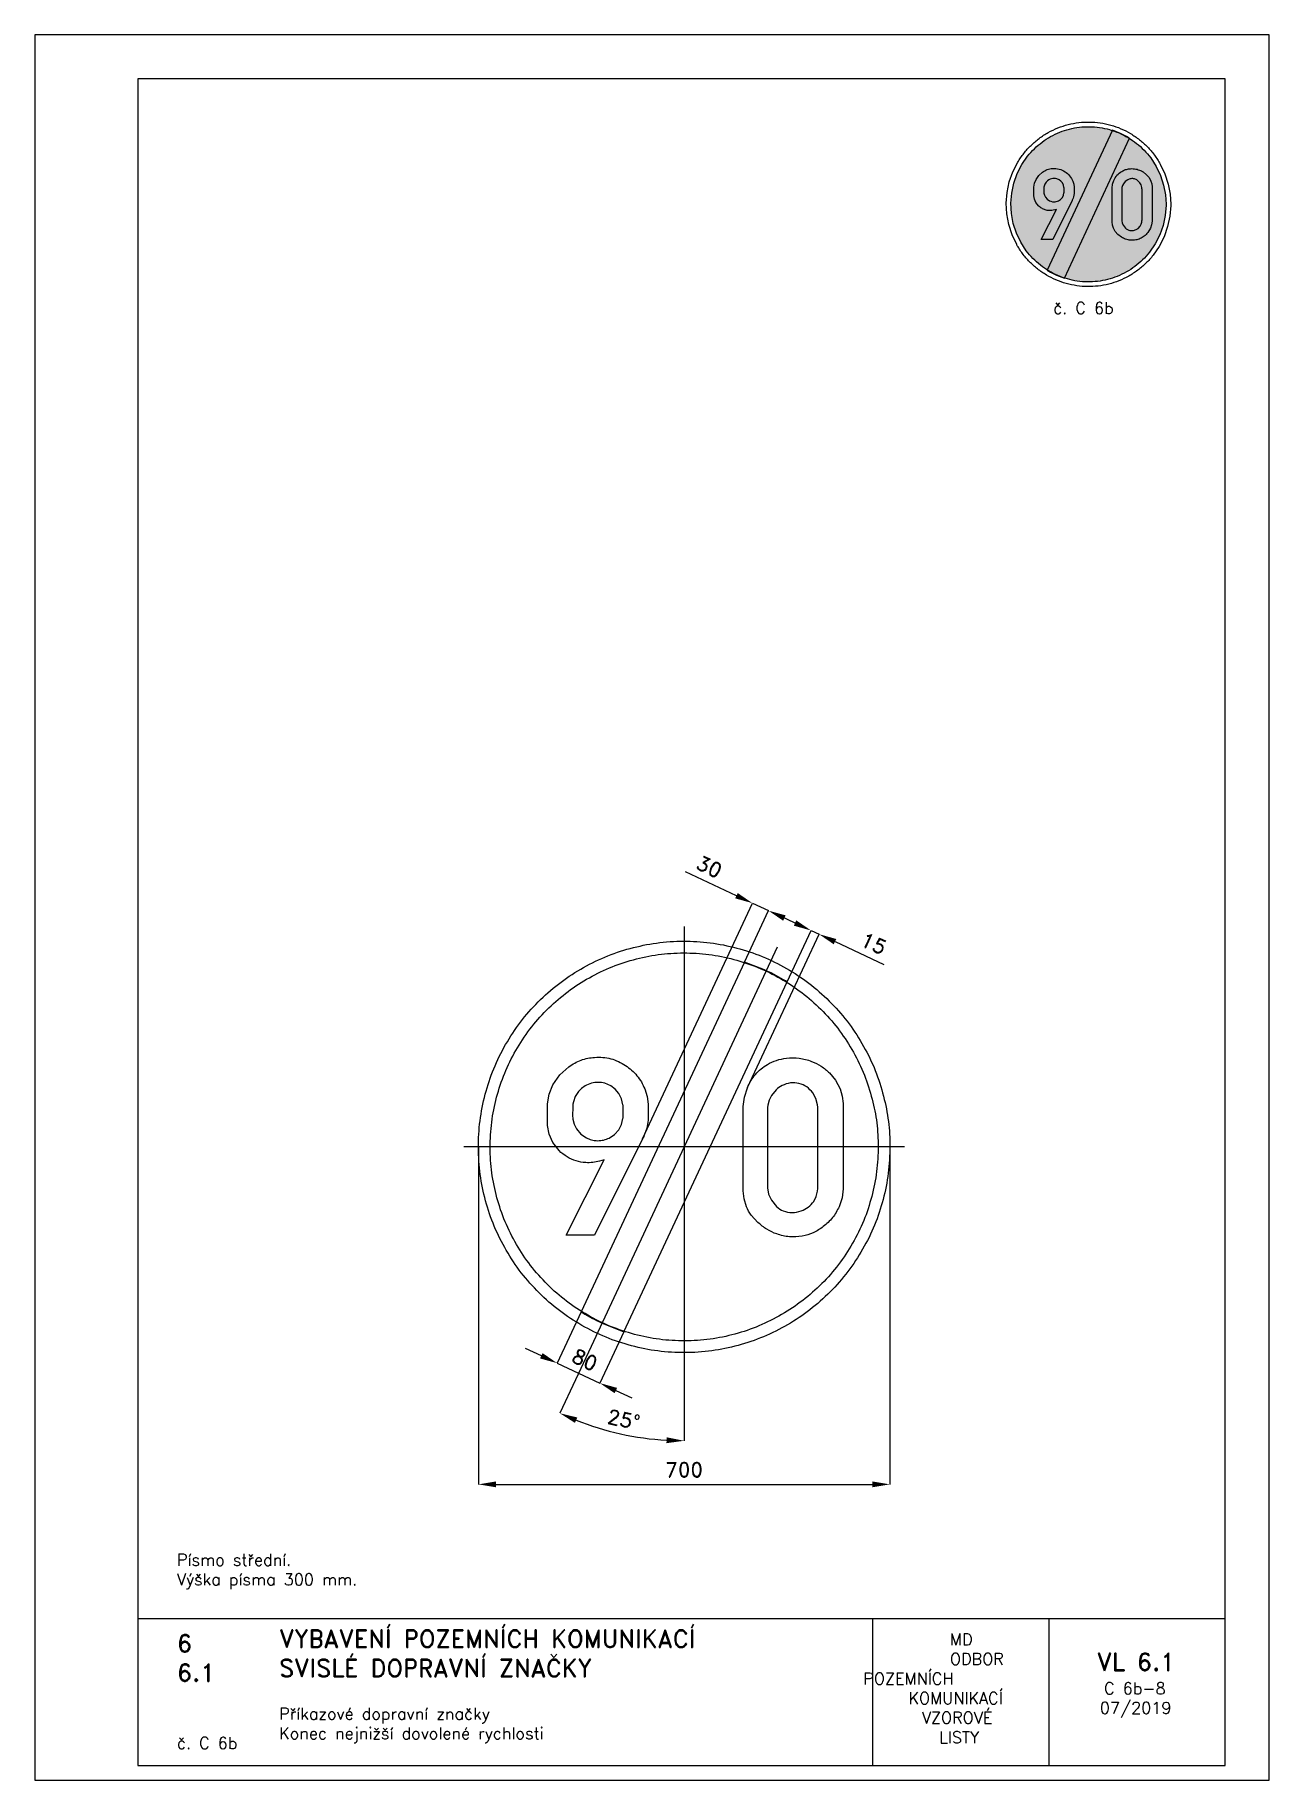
# Paper-space layout 'C 6b-8' of a CAD drawing. Header units: millimetres. Extents: x 0 to 210, y 0 to 297.
# The model-space entities are those that its viewports show. They can reach past a viewport. Long polylines and large blocks are cut down to what shows.
import ezdxf

# ---------------------------------------------------------------- set-up
doc = ezdxf.new("R2010")
doc.units = ezdxf.units.MM
doc.header["$LTSCALE"] = 5
doc.linetypes.add('ČERCHOVANÁX2', pattern=[2, 1, -0.5, 0, -0.5])
for name, color, linetype in [('Kóty', 2, 'Continuous'), ('Rozpiska', 7, 'Continuous'), ('Značka', 7, 'Continuous')]:
    doc.layers.add(name, color=color, linetype=linetype)
doc.layers.add('Rámeček', color=6, linetype='Continuous', plot=False)
doc.styles.get("Standard").update_dxf_attribs({"font": 'romand.shx', "height": 25})
doc.dimstyles.get("Standard").update_dxf_attribs({"dimtxt": 25, "dimasz": 30, "dimexe": 0.18, "dimexo": 0.0625, "dimgap": 12.5, "dimtad": 1, "dimdec": 0, "dimzin": 0, "dimdsep": 46, "dimtxsty": 'Standard', "dimcen": 0.09, "dimadec": 0, "dimazin": 0, "dimtfac": 1, "dimtdec": 0, "dimtofl": 0, "dimtmove": 0, "dimatfit": 3, "dimfxl": 1, "dimtolj": 1, "dimtzin": 0, "dimarcsym": 0})

psp = doc.layouts.new('C 6b-8')

# ---------------------------------------------------------------- texts
at = {"layer": 'Rozpiska', "color": 7, "attachment_point": 1}
for s, width, heights, insert, char_height in [('\\pi7.99147;{\\C6;č. C 6b}', 27.9829, [2.67], (165.28, 251.51), 2), ('Písmo střední.\\PVýška písma 300 mm. {\\H1.83333x; }', 155.5011, [0], (24.17, 38.48), 2), ('6', 149.0422, [0], (24.17, 24.77), 3), ('{\\C6;VYBAVENÍ POZEMNÍCH KOMUNIKACÍ\\P}SVISLÉ DOPRAVNÍ ZNAČKY{\\H1.34524x; }', 149.0422, [0], (41.56, 25.56), 3), ('\\pi14.7414;{\\C6;MD\\P\\pi2.36044;}ODBOR POZEMNÍCH{\\H1.57143x; }\\P\\pi7.69378;KOMUNIKACÍ{\\H1.5x; }\\P\\pi9.97949;{\\C6;VZOROVÉ\\H1.47619x; \\H0.67742x;\\P\\pi12.93187;LISTY\\H1.26984x; }', 33.1018, [0], (140.95, 24.95), 2), ('\\pi1.03113;{\\H1.5x;\\C6;VL 6.1\\P\\pi2.26919;\\H0.66667x;C 6b-8\\H1.66666x; \\H0.6x;\\P\\pi1.5549;07/2019\\H1.80159x; }', 16.0623, [0], (179.66, 21.61), 2), ('6.1', 149.0422, [0], (24.17, 19.78), 3), ('{\\C6;Příkazové dopravní značky\\P}Konec nejnižší dovolené rychlosti{\\H1.83333x; }', 149.0422, [0], (41.56, 12.29), 2), ('{\\C6;č. C 6b}', 18.3305, [2.67], (24.17, 7.3), 2)]:
    psp.add_mtext_dynamic_manual_height_columns(s, width=width, gutter_width=100, heights=heights, dxfattribs=dict(at, insert=insert, char_height=char_height))

msp = doc.modelspace()

# ---------------------------------------------------------------- texts
at = {"layer": 'Kóty', "char_height": 25, "attachment_point": 5}
for s, insert, rotation in [('\\A1;30', (42.8, 476.7), 334.9944), ('\\A1;15', (322.5, 346.2), 334.9943)]:
    msp.add_mtext(s, dxfattribs=dict(at, insert=insert, rotation=rotation))

# ---------------------------------------------------------------- blocks, each defined once
blk = doc.blocks.new('*D2')
at = {"layer": 'Defpoints', "color": 0, "transparency": 16777216}
for p in [(-175.1, -280.8), (-102.6, -314.6), (-143.4, -402)]:
    blk.add_point(p, dxfattribs=at)
at = {"layer": 'Kóty', "color": 0, "lineweight": -2, "transparency": 16777216}
for p, q in [((-175.1, -280.8), (-215.9, -368.3)), ((-102.6, -314.7), (-143.4, -402.1)), ((-243, -355.4), (-270.2, -342.8)), ((-116.2, -414.6), (-89, -427.3))]:
    blk.add_line(p, q, dxfattribs=at)
at = {"layer": 'Kóty', "color": 0, "transparency": 16777216}
for points in [[(-240.9, -350.9), (-245.2, -360), (-215.9, -368.1)], [(-114.1, -410.1), (-118.3, -419.2), (-143.4, -402)]]:
    blk.add_solid(points, dxfattribs=at)
at = {"layer": 'Kóty', "color": 0, "transparency": 16777216, "insert": (-169, -362.4), "char_height": 25, "attachment_point": 5, "rotation": 334.988}
blk.add_mtext('\\A1;80', dxfattribs=at)
blk = doc.blocks.new('*D3')
at = {"layer": 'Defpoints', "color": 0, "transparency": 16777216}
for p in [(0, 375), (158.5, 339.9), (-158.5, -339.9), (0, -375), (-143.4, -479.1)]:
    blk.add_point(p, dxfattribs=at)
at = {"layer": 'Kóty', "color": 0, "lineweight": -2, "transparency": 16777216}
for p, q in [((-158.5, -339.9), (-211.4, -453.4)), ((0, -375.1), (0, -500.3))]:
    blk.add_line(p, q, dxfattribs=at)
blk.add_arc((0, 0), 500.1, 248.4375, 266.5625, dxfattribs=at)
at = {"layer": 'Kóty', "color": 0, "transparency": 16777216}
for points in [[(-185.8, -469.7), (-181.8, -460.5), (-211.4, -453.3)], [(-29.8, -494.2), (-30.1, -504.2), (0, -500.1)]]:
    blk.add_solid(points, dxfattribs=at)
at = {"layer": 'Kóty', "color": 0, "transparency": 16777216, "insert": (-102.8, -463.9), "char_height": 25, "attachment_point": 5, "rotation": 347.5}
blk.add_mtext('\\A1;25°', dxfattribs=at)
blk = doc.blocks.new('*D4')
at = {"layer": 'Defpoints', "color": 0, "transparency": 16777216}
for p in [(-350.1, 0), (350, 0), (350, -574.3)]:
    blk.add_point(p, dxfattribs=at)
at = {"layer": 'Kóty', "color": 0, "lineweight": -2, "transparency": 16777216}
for p, q in [((-350.1, -0.1), (-350.1, -574.5)), ((350, -0.1), (350, -574.5)), ((-320.1, -574.3), (320, -574.3))]:
    blk.add_line(p, q, dxfattribs=at)
at = {"layer": 'Kóty', "color": 0, "transparency": 16777216}
for points in [[(-320.1, -569.3), (-320.1, -579.3), (-350.1, -574.3)], [(320, -569.3), (320, -579.3), (350, -574.3)]]:
    blk.add_solid(points, dxfattribs=at)
at = {"layer": 'Kóty', "color": 0, "transparency": 16777216, "insert": (0, -549.3), "char_height": 25, "attachment_point": 5}
blk.add_mtext('\\A1;700', dxfattribs=at)

# ---------------------------------------------------------------- dimensions: what is measured, and where the dimension line sits
at = {"layer": 'Kóty'}
dim = msp.add_angular_dim_2l(base=(-143.4, -479.1), line1=((158.5, 339.9), (-158.5, -339.9)), line2=((0, 375), (0, -375)), dimstyle='Standard', dxfattribs=at)
dim.commit()
dim.dimension.update_dxf_attribs({"geometry": '*D3', "text_midpoint": (-102.8, -463.9)})
dim = msp.add_linear_dim(base=(350, -574.3), p1=(-350.1, 0), p2=(350, 0), dimstyle='Standard', dxfattribs=at)
dim.commit()
dim.dimension.update_dxf_attribs({"geometry": '*D4', "text_midpoint": (0, -549.3)})
dim = msp.add_aligned_dim(p1=(-175.1, -280.8), p2=(-102.6, -314.6), distance=-96.4, dimstyle='Standard', dxfattribs=at)
dim.commit()
dim.dimension.update_dxf_attribs({"geometry": '*D2', "text_midpoint": (-169, -362.4)})

# ---------------------------------------------------------------- linework, layer by layer
at = {"layer": 'Kóty'}
for p, q in [((89.1, 427.5), (2.5, 467.9)), ((-70.8, 13.9), (116.3, 415)), ((102.6, 314.6), (143.5, 402.3)), ((102.6, 314.6), (143.5, 402.3)), ((188.7, 381), (161.6, 393.7)), ((107.8, 100.9), (229.6, 362.1)), ((175.1, 280.8), (216, 368.5)), ((256.7, 349.3), (340, 310.5))]:
    msp.add_line(p, q, dxfattribs=at)
for points in [[(116.2, 414.8), (143.4, 402.1)], [(215.9, 368.3), (229.5, 362)], [(-215.9, -368.1), (-143.4, -402)]]:
    msp.add_lwpolyline(points, dxfattribs=at)
for points in [[(91.2, 432), (86.9, 423), (116.2, 414.8)], [(172.7, 394), (168.5, 384.9), (143.4, 402.1)], [(190.9, 385.5), (186.6, 376.5), (215.9, 368.3)], [(258.8, 353.8), (254.6, 344.8), (229.5, 362)]]:
    msp.add_solid(points, dxfattribs=at)
at = {"layer": 'Značka', "color": 6, "linetype": 'ČERCHOVANÁX2', "lineweight": 25, "ltscale": 5}
for p, q in [((0, 375), (0, -375)), ((158.5, 339.9), (-158.5, -339.9)), ((375, 0), (-375, 0))]:
    msp.add_line(p, q, dxfattribs=at)
at = {"layer": 'Značka', "color": 5}
for points in [[(350, 0), (350, -2.3), (350, -4.6, -0.032166), (346.5, -50.2, -0.035727), (336.9, -95, -0.036668), (321.8, -138.3, -0.034749), (300.8, -179, -0.034042), (275, -216.8, -0.034442), (244.2, -250.7, -0.034555), (209.5, -280.6, -0.034426), (171, -305.4, -0.034386), (129.7, -325.2, -0.034417), (86.2, -339.2, -0.034423), (41.2, -347.7, -0.034416), (-4.6, -350, -0.034417), (-50.2, -346.5, -0.034417), (-95, -336.9, -0.034422), (-138.2, -321.7, -0.034426), (-179, -300.8, -0.03442), (-216.8, -275, -0.034413), (-250.7, -244.2, -0.034403), (-280.6, -209.5, -0.034421), (-305.4, -171, -0.034408), (-325.2, -129.8, -0.034417), (-339.2, -86.2, -0.034422), (-347.7, -41.2, -0.034424), (-350, 4.6, -0.034419), (-346.5, 50.2, -0.034407), (-336.9, 95, -0.034408), (-321.7, 138.2, -0.034422), (-300.8, 179, -0.034412), (-275, 216.8, -0.034416), (-244.2, 250.7, -0.034411), (-209.5, 280.6, -0.03441), (-171, 305.4, -0.034413), (-129.8, 325.2, -0.034413), (-86.2, 339.2, -0.034418), (-41.2, 347.7, -0.034415), (4.6, 350, -0.034418), (50.2, 346.5, -0.034418), (95, 336.9, -0.034414), (138.2, 321.7, -0.034412), (179, 300.8, -0.034421), (216.8, 275, -0.034399), (250.7, 244.2, -0.034428), (280.6, 209.5, -0.034495), (305.4, 171, -0.034408), (325.2, 129.8, -0.034092), (339.2, 86.2, -0.032807), (347.5, 43.4, -0.034276), (350, 0)], [(330, 0), (330, -2.2), (330, -4.3, -0.032168), (326.7, -47.3, -0.035741), (317.6, -89.6, -0.03666), (303.4, -130.4, -0.034769), (283.6, -168.7, -0.034042), (259.3, -204.4, -0.034451), (230.3, -236.4, -0.034559), (197.5, -264.5, -0.034429), (161.2, -287.9, -0.034392), (122.3, -306.6, -0.034413), (81.2, -319.8, -0.034423), (38.8, -327.9, -0.034417), (-4.3, -330, -0.034415), (-47.4, -326.7, -0.034418), (-89.6, -317.6, -0.034421), (-130.3, -303.3, -0.034415), (-168.7, -283.6, -0.034423), (-204.4, -259.3, -0.034424), (-236.4, -230.3, -0.034421), (-264.5, -197.5, -0.034409), (-287.9, -161.2, -0.034412), (-306.6, -122.3, -0.034389), (-319.8, -81.2, -0.034393), (-327.9, -38.8, -0.034449), (-330, 4.3, -0.03444), (-326.7, 47.4, -0.03441), (-317.6, 89.6, -0.034427), (-303.3, 130.3, -0.034404), (-283.6, 168.7, -0.034412), (-259.3, 204.4, -0.034409), (-230.3, 236.4, -0.034409), (-197.5, 264.5, -0.034411), (-161.2, 287.9, -0.034421), (-122.3, 306.6, -0.034411), (-81.2, 319.8, -0.034423), (-38.8, 327.9, -0.034418), (4.3, 330, -0.034417), (47.4, 326.7, -0.034418), (89.6, 317.6, -0.034411), (130.3, 303.3, -0.03442), (168.7, 283.6, -0.034412), (204.4, 259.3, -0.034393), (236.4, 230.3, -0.034412), (264.5, 197.5, -0.03449), (287.9, 161.2, -0.034432), (306.6, 122.3, -0.034062), (319.8, 81.2, -0.032789), (327.7, 40.9, -0.034256), (330, 0)], [(175.1, 280.8), (172.2, 282.6), (169.2, 284.5, 0.036005), (136.7, 301.1), (102.6, 314.6), (-175.1, -280.8), (-172.2, -282.6), (-169.2, -284.5, 0.036004), (-136.7, -301.1), (-102.6, -314.6), (175.1, 280.8)], [(-200.7, -150), (-136.3, -21.8), (-140.1, -23), (-143.8, -24.1, -0.039109), (-155.5, -26.5, -0.045941), (-167.4, -26.8, -0.066132), (-183.8, -23.9, -0.062057), (-199, -16.8, -0.064447), (-212.8, -6.3), (-223.4, 7.5), (-229.7, 21.5), (-232.4, 36.6), (-232.5, 38.2), (-232.6, 39.9), (-232.6, 68.9), (-232.5, 71), (-232.5, 73.2), (-229.8, 90), (-223.3, 105.8), (-211.8, 122.9), (-196.3, 136.5, -0.069323), (-175.5, 147.6, -0.074485), (-152.3, 152.4, -0.086601), (-124.9, 150, -0.085319), (-99.8, 138.5, -0.080095), (-80.3, 121.2, -0.076184), (-67.1, 98.8), (-62.7, 85.9), (-61, 72.5), (-61, 70.7), (-61, 68.8), (-61, 48.8), (-61.2, 47.2), (-61.3, 45.5), (-62.2, 38.7), (-63.7, 32), (-65.5, 25.9), (-67.9, 19.9), (-68.8, 17.9), (-69.8, 15.8), (-152.3, -150), (-200.7, -150)], [(100.5, 63.1), (100.5, 65.8), (100.5, 68.5), (102.5, 84.9), (107.7, 100.8, -0.079553), (121.4, 123.4, -0.089072), (141.7, 140.2, -0.059791), (157.2, 147.3, -0.052014), (173.9, 150.9, -0.062019), (195.8, 150.9, -0.064501), (216.9, 145.5, -0.055456), (233.2, 137.4, -0.055482), (247.4, 125.8), (257.8, 113.3), (265.3, 99), (269.1, 86.6), (270.7, 73.9), (270.7, 69.4), (270.7, 64.9), (270.7, -65.8), (270.7, -68.5), (270.7, -71.2), (268.6, -86.7), (263.5, -101.7, -0.066784), (252.3, -120.4, -0.065885), (236.6, -135.7, -0.061112), (219.7, -146, -0.064149), (200.8, -151.8, -0.069663), (179.1, -152.9, -0.067454), (157.8, -148.2, -0.056823), (140.7, -140.1, -0.049595), (125.6, -128.5), (114.1, -116.1, -0.065935), (105.9, -101.7), (101.9, -88.5), (100.5, -74.8), (100.4, -70.3), (100.5, -65.8), (100.5, 63.1)], [(-103.8, 51.2), (-103.8, 69.1), (-104, 70.4), (-104.2, 71.8), (-106.6, 81.8), (-111.2, 91), (-117.2, 98.2), (-124.8, 103.8), (-135, 108.2, 0.069367), (-146.1, 109.7, 0.072192), (-157.8, 108.3, 0.06873), (-168.7, 103.7), (-174.8, 99.5), (-180, 94.3), (-185.4, 86), (-188.5, 76.8), (-189.2, 72.8), (-189.6, 68.9), (-189.7, 51.5), (-189.5, 49.3), (-189.2, 47.2), (-187.2, 38.8), (-183.4, 31), (-176, 21.9), (-166.3, 15.3), (-159.7, 12.6), (-152.9, 11.1), (-149.9, 10.7), (-146.8, 10.6, 0.057614), (-137, 11.7, 0.060785), (-127.6, 15.1), (-118.4, 21.1), (-111.2, 29.3), (-106.5, 38.4), (-104.2, 48.3), (-104, 49.7), (-103.8, 51.2)], [(141.7, 63.1), (141.7, -65.8), (141.7, -67.6), (141.7, -69.4), (143.8, -80.5), (148.8, -90.9), (157.3, -101.6, 0.094573), (168.6, -108.8, 0.108396), (183.6, -111.8, 0.087548), (199, -108.8, 0.078162), (211.2, -102.5, 0.088114), (220.5, -92.7), (224.9, -84.5), (227.1, -75.6), (227.6, -70.7), (227.7, -65.8), (227.7, 63.1), (227.4, 67.4), (226.9, 71.6), (224.1, 82.1), (218.7, 91.8, 0.088132), (208.5, 102, 0.097891), (195.4, 107.9, 0.099845), (180.8, 108.8, 0.088298), (166.8, 104.3, 0.074135), (156.4, 97.3), (148.7, 87.7), (144.8, 79.5), (142.6, 70.8), (142.1, 67), (141.7, 63.1)]]:
    msp.add_lwpolyline(points, format="xyb", dxfattribs=at)

msp.set_redraw_order([(e.dxf.handle, doc.entitydb.next_handle()) for e in msp.query("TEXT MTEXT ATTDEF DIMENSION ARC_DIMENSION")])  # texts and dimensions are drawn at this point

# ---------------------------------------------------------------- hatches: boundary and pattern name
at = {"layer": 'Značka'}
h = psp.add_hatch(color=170, dxfattribs=at)
h.dxf.hatch_style = 1
edge = h.paths.add_edge_path()
edge.add_line((192.47, 268.17), (192.47, 268.09))
edge.add_line((192.47, 268.09), (192.47, 268))
edge.add_line((192.47, 268), (192.34, 266.28))
edge.add_line((192.34, 266.28), (191.97, 264.59))
edge.add_line((191.97, 264.59), (191.4, 262.96))
edge.add_line((191.4, 262.96), (190.61, 261.42))
edge.add_line((190.61, 261.42), (189.64, 260))
edge.add_arc((179.78, 267.74), 12.54, 313.9635, 321.8521, ccw=False)
edge.add_arc((179.68, 267.64), 12.53, 306.6811, 314.5948, ccw=False)
edge.add_arc((179.66, 267.65), 12.55, 298.8542, 306.7442, ccw=False)
edge.add_arc((179.51, 267.57), 12.56, 291.751, 299.6344, ccw=False)
edge.add_arc((179.51, 267.57), 12.56, 283.8718, 291.7573, ccw=False)
edge.add_arc((179.34, 267.52), 12.55, 276.7513, 284.6392, ccw=False)
edge.add_arc((179.34, 267.52), 12.55, 268.8705, 276.7551, ccw=False)
edge.add_arc((179.18, 267.55), 12.57, 261.7511, 269.6352, ccw=False)
edge.add_arc((179.17, 267.53), 12.56, 253.869, 261.7527, ccw=False)
edge.add_arc((179.02, 267.57), 12.56, 246.7289, 254.6075, ccw=False)
edge.add_arc((179.01, 267.58), 12.56, 238.8674, 246.7494, ccw=False)
edge.add_arc((178.87, 267.67), 12.57, 231.7735, 239.6596, ccw=False)
edge.add_arc((178.87, 267.67), 12.56, 223.8787, 231.7616, ccw=False)
edge.add_arc((178.75, 267.77), 12.56, 216.6989, 224.5804, ccw=False)
edge.add_line((168.69, 260.27), (167.75, 261.72))
edge.add_line((167.75, 261.72), (167, 263.28))
edge.add_line((167, 263.28), (166.48, 264.92))
edge.add_line((166.48, 264.92), (166.15, 266.62))
edge.add_line((166.15, 266.62), (166.07, 268.34))
edge.add_line((166.07, 268.34), (166.2, 270.07))
edge.add_line((166.2, 270.07), (166.56, 271.76))
edge.add_line((166.56, 271.76), (167.14, 273.39))
edge.add_line((167.14, 273.39), (167.92, 274.92))
edge.add_line((167.92, 274.92), (168.9, 276.35))
edge.add_arc((178.76, 268.57), 12.56, 133.866, 141.7491, ccw=False)
edge.add_arc((178.88, 268.67), 12.58, 126.6938, 134.5767, ccw=False)
edge.add_arc((178.88, 268.68), 12.57, 118.861, 126.744, ccw=False)
edge.add_arc((179.03, 268.78), 12.55, 111.7474, 119.6375, ccw=False)
edge.add_arc((179.03, 268.78), 12.55, 103.87, 111.7584, ccw=False)
edge.add_arc((179.19, 268.82), 12.55, 96.7537, 104.637, ccw=False)
edge.add_arc((179.19, 268.82), 12.55, 88.8711, 96.7556, ccw=False)
edge.add_arc((179.36, 268.8), 12.57, 81.7508, 89.6353, ccw=False)
edge.add_arc((179.36, 268.81), 12.56, 73.8685, 81.7522, ccw=False)
edge.add_arc((179.52, 268.78), 12.55, 66.726, 74.6112, ccw=False)
edge.add_arc((179.52, 268.76), 12.56, 58.8678, 66.7485, ccw=False)
edge.add_arc((179.67, 268.68), 12.56, 51.7711, 59.6637, ccw=False)
edge.add_arc((179.68, 268.69), 12.55, 43.8729, 51.766, ccw=False)
edge.add_arc((179.79, 268.58), 12.55, 36.6933, 44.5807, ccw=False)
edge.add_line((189.85, 276.07), (190.78, 274.62))
edge.add_line((190.78, 274.62), (191.53, 273.07))
edge.add_line((191.53, 273.07), (192.06, 271.42))
edge.add_line((192.06, 271.42), (192.38, 269.81))
edge.add_line((192.38, 269.81), (192.47, 268.17))
h = psp.add_hatch(color=10, dxfattribs=at)
h.dxf.hatch_style = 1
edge = h.paths.add_edge_path()
edge.add_line((186.27, 279.4), (186.16, 279.48))
edge.add_line((186.16, 279.48), (186.04, 279.55))
edge.add_arc((180.77, 270.86), 10.16, 58.8082, 67.048)
edge.add_line((184.74, 280.22), (183.37, 280.76))
edge.add_line((183.37, 280.76), (172.26, 256.94))
edge.add_line((172.26, 256.94), (172.38, 256.87))
edge.add_line((172.38, 256.87), (172.5, 256.79))
edge.add_arc((177.76, 265.49), 10.16, 238.8073, 247.0471)
edge.add_line((173.8, 256.13), (175.16, 255.59))
edge.add_line((175.16, 255.59), (186.27, 279.4))
h = psp.add_hatch(color=255, dxfattribs=at)
h.dxf.hatch_style = 1
edge = h.paths.add_edge_path()
edge.add_line((183.29, 270.7), (183.29, 270.8))
edge.add_line((183.29, 270.8), (183.29, 270.91))
edge.add_line((183.29, 270.91), (183.37, 271.57))
edge.add_line((183.37, 271.57), (183.58, 272.2))
edge.add_arc((186.68, 270.94), 3.35, 139.7206, 157.9144, ccw=False)
edge.add_arc((186.4, 271.18), 2.98, 119.3733, 139.7441, ccw=False)
edge.add_arc((186.44, 271.34), 2.86, 107.9877, 121.6854, ccw=False)
edge.add_arc((186.57, 270.94), 3.29, 96.1285, 108.0441, ccw=False)
edge.add_arc((186.67, 270.69), 3.54, 82.9758, 97.1707, ccw=False)
edge.add_arc((186.69, 270.84), 3.39, 68.2545, 83.0197, ccw=False)
edge.add_arc((186.8, 270.9), 3.3, 57.0363, 69.7267, ccw=False)
edge.add_line((188.6, 273.67), (189.16, 273.2))
edge.add_line((189.16, 273.2), (189.58, 272.71))
edge.add_line((189.58, 272.71), (189.88, 272.13))
edge.add_line((189.88, 272.13), (190.03, 271.64))
edge.add_line((190.03, 271.64), (190.1, 271.13))
edge.add_line((190.1, 271.13), (190.1, 270.95))
edge.add_line((190.1, 270.95), (190.1, 270.77))
edge.add_line((190.1, 270.77), (190.1, 265.54))
edge.add_line((190.1, 265.54), (190.1, 265.43))
edge.add_line((190.1, 265.43), (190.1, 265.32))
edge.add_line((190.1, 265.32), (190.01, 264.7))
edge.add_line((190.01, 264.7), (189.81, 264.11))
edge.add_line((189.81, 264.11), (189.36, 263.35))
edge.add_arc((186.75, 265.42), 3.33, 306.5664, 321.6661, ccw=False)
edge.add_arc((186.71, 265.3), 3.26, 294.4123, 308.3838, ccw=False)
edge.add_arc((186.78, 265.15), 3.1, 279.7522, 294.4234, ccw=False)
edge.add_arc((186.7, 265.18), 3.13, 265.0878, 281.0267, ccw=False)
edge.add_arc((186.7, 265.29), 3.25, 249.7863, 265.2193, ccw=False)
edge.add_arc((186.66, 265.41), 3.34, 238.1221, 251.1254, ccw=False)
edge.add_line((184.9, 262.57), (184.29, 263.03))
edge.add_line((184.29, 263.03), (183.83, 263.53))
edge.add_line((183.83, 263.53), (183.5, 264.11))
edge.add_line((183.5, 264.11), (183.34, 264.63))
edge.add_line((183.34, 264.63), (183.29, 265.18))
edge.add_line((183.29, 265.18), (183.28, 265.36))
edge.add_line((183.28, 265.36), (183.29, 265.54))
edge.add_line((183.29, 265.54), (183.29, 270.7))
edge = h.paths.add_edge_path(flags=16)
edge.add_line((184.94, 270.7), (184.94, 265.54))
edge.add_line((184.94, 265.54), (184.94, 265.47))
edge.add_line((184.94, 265.47), (184.94, 265.4))
edge.add_line((184.94, 265.4), (185.02, 264.95))
edge.add_line((185.02, 264.95), (185.22, 264.54))
edge.add_line((185.22, 264.54), (185.56, 264.11))
edge.add_arc((186.54, 265.15), 1.43, 226.6263, 248.2288)
edge.add_arc((186.58, 265.13), 1.43, 246.446, 271.1987)
edge.add_arc((186.58, 265.51), 1.8, 270.8857, 290.903)
edge.add_arc((186.67, 265.5), 1.77, 288.5205, 306.4062)
edge.add_line((187.72, 264.07), (188.09, 264.46))
edge.add_line((188.09, 264.46), (188.26, 264.79))
edge.add_line((188.26, 264.79), (188.35, 265.15))
edge.add_line((188.35, 265.15), (188.37, 265.34))
edge.add_line((188.37, 265.34), (188.38, 265.54))
edge.add_line((188.38, 265.54), (188.38, 270.7))
edge.add_line((188.38, 270.7), (188.36, 270.87))
edge.add_line((188.36, 270.87), (188.34, 271.04))
edge.add_line((188.34, 271.04), (188.23, 271.46))
edge.add_line((188.23, 271.46), (188.02, 271.84))
edge.add_line((188.02, 271.84), (187.61, 272.25))
edge.add_arc((186.75, 271.04), 1.48, 54.6478, 76.9913)
edge.add_arc((186.7, 271.06), 1.48, 74.9985, 97.8058)
edge.add_arc((186.72, 270.86), 1.68, 97.6572, 117.8321)
edge.add_line((185.94, 272.35), (185.52, 272.06))
edge.add_line((185.52, 272.06), (185.22, 271.68))
edge.add_line((185.22, 271.68), (185.06, 271.35))
edge.add_line((185.06, 271.35), (184.97, 271.01))
edge.add_line((184.97, 271.01), (184.95, 270.85))
edge.add_line((184.95, 270.85), (184.94, 270.7))
edge = h.paths.add_edge_path()
edge.add_line((171.24, 262.17), (173.82, 267.3))
edge.add_line((173.82, 267.3), (173.66, 267.25))
edge.add_line((173.66, 267.25), (173.52, 267.21))
edge.add_arc((172.69, 270.15), 3.06, 276.7882, 285.7468, ccw=False)
edge.add_arc((172.74, 269.69), 2.6, 266.3036, 276.8252, ccw=False)
edge.add_arc((172.68, 269.63), 2.53, 252.3135, 267.4478, ccw=False)
edge.add_arc((172.74, 269.8), 2.71, 238.1395, 252.3437, ccw=False)
edge.add_arc((172.67, 269.84), 2.71, 225.1332, 239.8831, ccw=False)
edge.add_line((170.76, 267.92), (170.33, 268.47))
edge.add_line((170.33, 268.47), (170.08, 269.03))
edge.add_line((170.08, 269.03), (169.97, 269.63))
edge.add_line((169.97, 269.63), (169.97, 269.7))
edge.add_line((169.97, 269.7), (169.96, 269.77))
edge.add_line((169.96, 269.77), (169.96, 270.93))
edge.add_line((169.96, 270.93), (169.97, 271.01))
edge.add_line((169.97, 271.01), (169.97, 271.1))
edge.add_line((169.97, 271.1), (170.08, 271.77))
edge.add_line((170.08, 271.77), (170.34, 272.41))
edge.add_line((170.34, 272.41), (170.8, 273.09))
edge.add_line((170.8, 273.09), (171.42, 273.63))
edge.add_arc((173.43, 270.87), 3.42, 110.2435, 126.1057, ccw=False)
edge.add_arc((173.35, 271.08), 3.2, 93.1627, 110.2018, ccw=False)
edge.add_arc((173.44, 271.08), 3.2, 74.9789, 94.7771, ccw=False)
edge.add_arc((173.44, 271.02), 3.26, 55.6651, 75.1715, ccw=False)
edge.add_arc((173.52, 270.95), 3.28, 39.2494, 57.5667, ccw=False)
edge.add_arc((173.4, 270.85), 3.43, 21.7848, 39.2111, ccw=False)
edge.add_line((176.58, 272.12), (176.76, 271.61))
edge.add_line((176.76, 271.61), (176.83, 271.07))
edge.add_line((176.83, 271.07), (176.83, 271))
edge.add_line((176.83, 271), (176.83, 270.93))
edge.add_line((176.83, 270.93), (176.83, 270.12))
edge.add_line((176.83, 270.12), (176.82, 270.06))
edge.add_line((176.82, 270.06), (176.82, 269.99))
edge.add_line((176.82, 269.99), (176.78, 269.72))
edge.add_line((176.78, 269.72), (176.72, 269.45))
edge.add_line((176.72, 269.45), (176.65, 269.21))
edge.add_line((176.65, 269.21), (176.55, 268.97))
edge.add_line((176.55, 268.97), (176.52, 268.89))
edge.add_line((176.52, 268.89), (176.48, 268.81))
edge.add_line((176.48, 268.81), (173.18, 262.17))
edge.add_line((173.18, 262.17), (171.24, 262.17))
edge = h.paths.add_edge_path(flags=16)
edge.add_line((175.12, 270.22), (175.12, 270.93))
edge.add_line((175.12, 270.93), (175.11, 270.99))
edge.add_line((175.11, 270.99), (175.1, 271.04))
edge.add_line((175.1, 271.04), (175, 271.44))
edge.add_line((175, 271.44), (174.82, 271.81))
edge.add_line((174.82, 271.81), (174.58, 272.1))
edge.add_line((174.58, 272.1), (174.28, 272.32))
edge.add_line((174.28, 272.32), (173.87, 272.5))
edge.add_arc((173.43, 270.94), 1.62, 74.3932, 90.2654)
edge.add_arc((173.39, 270.92), 1.64, 88.7534, 105.2699)
edge.add_arc((173.41, 270.83), 1.73, 105.1241, 120.8512)
edge.add_line((172.52, 272.32), (172.28, 272.15))
edge.add_line((172.28, 272.15), (172.07, 271.94))
edge.add_line((172.07, 271.94), (171.85, 271.61))
edge.add_line((171.85, 271.61), (171.73, 271.24))
edge.add_line((171.73, 271.24), (171.7, 271.09))
edge.add_line((171.7, 271.09), (171.68, 270.93))
edge.add_line((171.68, 270.93), (171.68, 270.23))
edge.add_line((171.68, 270.23), (171.69, 270.15))
edge.add_line((171.69, 270.15), (171.7, 270.06))
edge.add_line((171.7, 270.06), (171.78, 269.72))
edge.add_line((171.78, 269.72), (171.93, 269.41))
edge.add_line((171.93, 269.41), (172.23, 269.05))
edge.add_line((172.23, 269.05), (172.62, 268.78))
edge.add_line((172.62, 268.78), (172.88, 268.68))
edge.add_line((172.88, 268.68), (173.15, 268.61))
edge.add_line((173.15, 268.61), (173.27, 268.6))
edge.add_line((173.27, 268.6), (173.4, 268.6))
edge.add_arc((173.4, 270.31), 1.72, 269.7633, 282.953)
edge.add_arc((173.42, 270.25), 1.65, 282.8042, 296.718)
edge.add_line((174.16, 268.78), (174.53, 269.01))
edge.add_line((174.53, 269.01), (174.82, 269.35))
edge.add_line((174.82, 269.35), (175.01, 269.71))
edge.add_line((175.01, 269.71), (175.1, 270.1))
edge.add_line((175.1, 270.1), (175.11, 270.16))
edge.add_line((175.11, 270.16), (175.12, 270.22))

# ---------------------------------------------------------------- linework, layer by layer
at = {"layer": 'Rozpiska', "color": 7}
for p, q in [((17.5, 27.5), (202.5, 27.5)), ((142.5, 27.5), (142.5, 2.5)), ((172.5, 27.5), (172.5, 2.5))]:
    psp.add_line(p, q, dxfattribs=at)
psp.add_lwpolyline([(17.5, 2.5), (202.5, 2.5), (202.5, 289.5), (17.5, 289.5)], close=True, dxfattribs=at)
at = {"layer": 'Značka', "color": 7}
psp.add_lwpolyline([(193.27, 268.17), (193.27, 268.08), (193.27, 267.99), (193.13, 266.16), (192.74, 264.37), (192.14, 262.64), (191.3, 261.01), (190.27, 259.5, -0.034426), (189.04, 258.14, -0.034569), (187.65, 256.95, -0.034414), (186.11, 255.96, -0.034396), (184.46, 255.16, -0.034417), (182.72, 254.6, -0.034418), (180.92, 254.26, -0.034416), (179.08, 254.17, -0.034416), (177.26, 254.31, -0.034426), (175.47, 254.7, -0.034414), (173.74, 255.3, -0.034387), (172.11, 256.14, -0.034421), (170.6, 257.17, -0.034413), (169.24, 258.4, -0.034434), (168.04, 259.79, -0.034386), (167.05, 261.33), (166.26, 262.98), (165.7, 264.73), (165.36, 266.53), (165.27, 268.36), (165.41, 270.18), (165.79, 271.97), (166.4, 273.7), (167.24, 275.33, -0.034411), (168.27, 276.84, -0.034464), (169.5, 278.2, -0.034411), (170.89, 279.39, -0.03441), (172.43, 280.39, -0.034423), (174.08, 281.18, -0.0344), (175.82, 281.74, -0.034413), (177.62, 282.08, -0.034415), (179.45, 282.17, -0.034417), (181.28, 282.03, -0.03441), (183.07, 281.65, -0.034414), (184.8, 281.04, -0.034421), (186.43, 280.2, -0.034421), (187.94, 279.17, -0.034428), (189.3, 277.94, -0.034395), (190.49, 276.55, -0.03446), (191.48, 275.01), (192.28, 273.36), (192.84, 271.62), (193.17, 269.91), (193.27, 268.17)], format="xyb", dxfattribs=at)
at = {"layer": 'Značka', "color": 170}
psp.add_lwpolyline([(192.47, 268.17), (192.47, 268.09), (192.47, 268), (192.34, 266.28), (191.97, 264.59), (191.4, 262.96), (190.61, 261.42), (189.64, 260, -0.034434), (188.48, 258.72, -0.034544), (187.17, 257.59, -0.03444), (185.72, 256.66, -0.034412), (184.16, 255.91, -0.034421), (182.52, 255.38, -0.034431), (180.82, 255.06, -0.034417), (179.1, 254.97, -0.034415), (177.37, 255.1, -0.034412), (175.68, 255.47, -0.034391), (174.06, 256.04, -0.034405), (172.52, 256.83, -0.034423), (171.09, 257.8, -0.034409), (169.81, 258.96, -0.034403), (168.69, 260.27), (167.75, 261.72), (167, 263.28), (166.48, 264.92), (166.15, 266.62), (166.07, 268.34), (166.2, 270.07), (166.56, 271.76), (167.14, 273.39), (167.92, 274.92), (168.9, 276.35, -0.03441), (170.06, 277.63, -0.034409), (171.37, 278.75, -0.03441), (172.82, 279.69, -0.034441), (174.38, 280.44, -0.034433), (176.02, 280.97, -0.034411), (177.72, 281.29, -0.034416), (179.44, 281.37, -0.034416), (181.16, 281.24, -0.034413), (182.85, 280.88, -0.034419), (184.48, 280.31, -0.034399), (186.02, 279.52, -0.034451), (187.44, 278.54, -0.034454), (188.72, 277.38, -0.034429), (189.85, 276.07), (190.78, 274.62), (191.53, 273.07), (192.06, 271.42), (192.38, 269.81), (192.47, 268.17)], format="xyb", dxfattribs=at)
at = {"layer": 'Značka', "color": 10}
psp.add_lwpolyline([(186.27, 279.4), (186.16, 279.48), (186.04, 279.55, 0.035968), (184.74, 280.22), (183.37, 280.76), (172.26, 256.94), (172.38, 256.87), (172.5, 256.79, 0.035968), (173.8, 256.13), (175.16, 255.59), (186.27, 279.4)], format="xyb", dxfattribs=at)
at = {"layer": 'Značka', "color": 255}
for points in [[(171.24, 262.17), (173.82, 267.3), (173.66, 267.25), (173.52, 267.21, -0.039109), (173.05, 267.11, -0.045941), (172.57, 267.1, -0.066132), (171.92, 267.22, -0.062057), (171.31, 267.5, -0.064447), (170.76, 267.92), (170.33, 268.47), (170.08, 269.03), (169.97, 269.63), (169.97, 269.7), (169.96, 269.77), (169.96, 270.93), (169.97, 271.01), (169.97, 271.1), (170.08, 271.77), (170.34, 272.41), (170.8, 273.09), (171.42, 273.63, -0.069323), (172.25, 274.08, -0.074485), (173.18, 274.27, -0.086601), (174.27, 274.17, -0.085319), (175.28, 273.71, -0.080095), (176.06, 273.02, -0.076184), (176.58, 272.12), (176.76, 271.61), (176.83, 271.07), (176.83, 271), (176.83, 270.93), (176.83, 270.12), (176.82, 270.06), (176.82, 269.99), (176.78, 269.72), (176.72, 269.45), (176.65, 269.21), (176.55, 268.97), (176.52, 268.89), (176.48, 268.81), (173.18, 262.17), (171.24, 262.17)], [(183.29, 270.7), (183.29, 270.8), (183.29, 270.91), (183.37, 271.57), (183.58, 272.2, -0.079553), (184.12, 273.11, -0.089119), (184.94, 273.78, -0.059839), (185.56, 274.07, -0.052038), (186.22, 274.21, -0.062016), (187.1, 274.21, -0.064515), (187.94, 273.99, -0.055429), (188.6, 273.67), (189.16, 273.2), (189.58, 272.71), (189.88, 272.13), (190.03, 271.64), (190.1, 271.13), (190.1, 270.95), (190.1, 270.77), (190.1, 265.54), (190.1, 265.43), (190.1, 265.32), (190.01, 264.7), (189.81, 264.11), (189.36, 263.35, -0.06598), (188.73, 262.75, -0.061038), (188.06, 262.33, -0.064103), (187.3, 262.1, -0.069659), (186.43, 262.05, -0.067441), (185.58, 262.24, -0.056799), (184.9, 262.57), (184.29, 263.03), (183.83, 263.53), (183.5, 264.11), (183.34, 264.63), (183.29, 265.18), (183.28, 265.36), (183.29, 265.54), (183.29, 270.7)], [(175.12, 270.22), (175.12, 270.93), (175.11, 270.99), (175.1, 271.04), (175, 271.44), (174.82, 271.81), (174.58, 272.1), (174.28, 272.32), (173.87, 272.5, 0.069367), (173.42, 272.56, 0.072192), (172.96, 272.5, 0.06873), (172.52, 272.32), (172.28, 272.15), (172.07, 271.94), (171.85, 271.61), (171.73, 271.24), (171.7, 271.09), (171.68, 270.93), (171.68, 270.23), (171.69, 270.15), (171.7, 270.06), (171.78, 269.72), (171.93, 269.41), (172.23, 269.05), (172.62, 268.78), (172.88, 268.68), (173.15, 268.61), (173.27, 268.6), (173.4, 268.6, 0.057614), (173.79, 268.64, 0.060785), (174.16, 268.78), (174.53, 269.01), (174.82, 269.35), (175.01, 269.71), (175.1, 270.1), (175.11, 270.16), (175.12, 270.22)], [(184.94, 270.7), (184.94, 265.54), (184.94, 265.47), (184.94, 265.4), (185.02, 264.95), (185.22, 264.54), (185.56, 264.11, 0.094539), (186.01, 263.82, 0.108426), (186.61, 263.7, 0.087565), (187.23, 263.82, 0.0782), (187.72, 264.07), (188.09, 264.46), (188.26, 264.79), (188.35, 265.15), (188.37, 265.34), (188.38, 265.54), (188.38, 270.7), (188.36, 270.87), (188.34, 271.04), (188.23, 271.46), (188.02, 271.84), (187.61, 272.25, 0.097802), (187.08, 272.49, 0.099845), (186.5, 272.53, 0.088258), (185.94, 272.35), (185.52, 272.06), (185.22, 271.68), (185.06, 271.35), (184.97, 271.01), (184.95, 270.85), (184.94, 270.7)]]:
    psp.add_lwpolyline(points, format="xyb", dxfattribs=at)

psp.set_redraw_order([(e.dxf.handle, doc.entitydb.next_handle()) for e in psp.query("TEXT MTEXT ATTDEF DIMENSION ARC_DIMENSION")])  # texts and dimensions are drawn at this point

# ---------------------------------------------------------------- viewports
at = {"layer": 'Rámeček'}
psp.add_viewport(center=(105, 148.5), size=(210, 297), view_center_point=(-54.71, 407.43), view_height=2970, dxfattribs=at)

doc.saveas('drawing.dxf')
